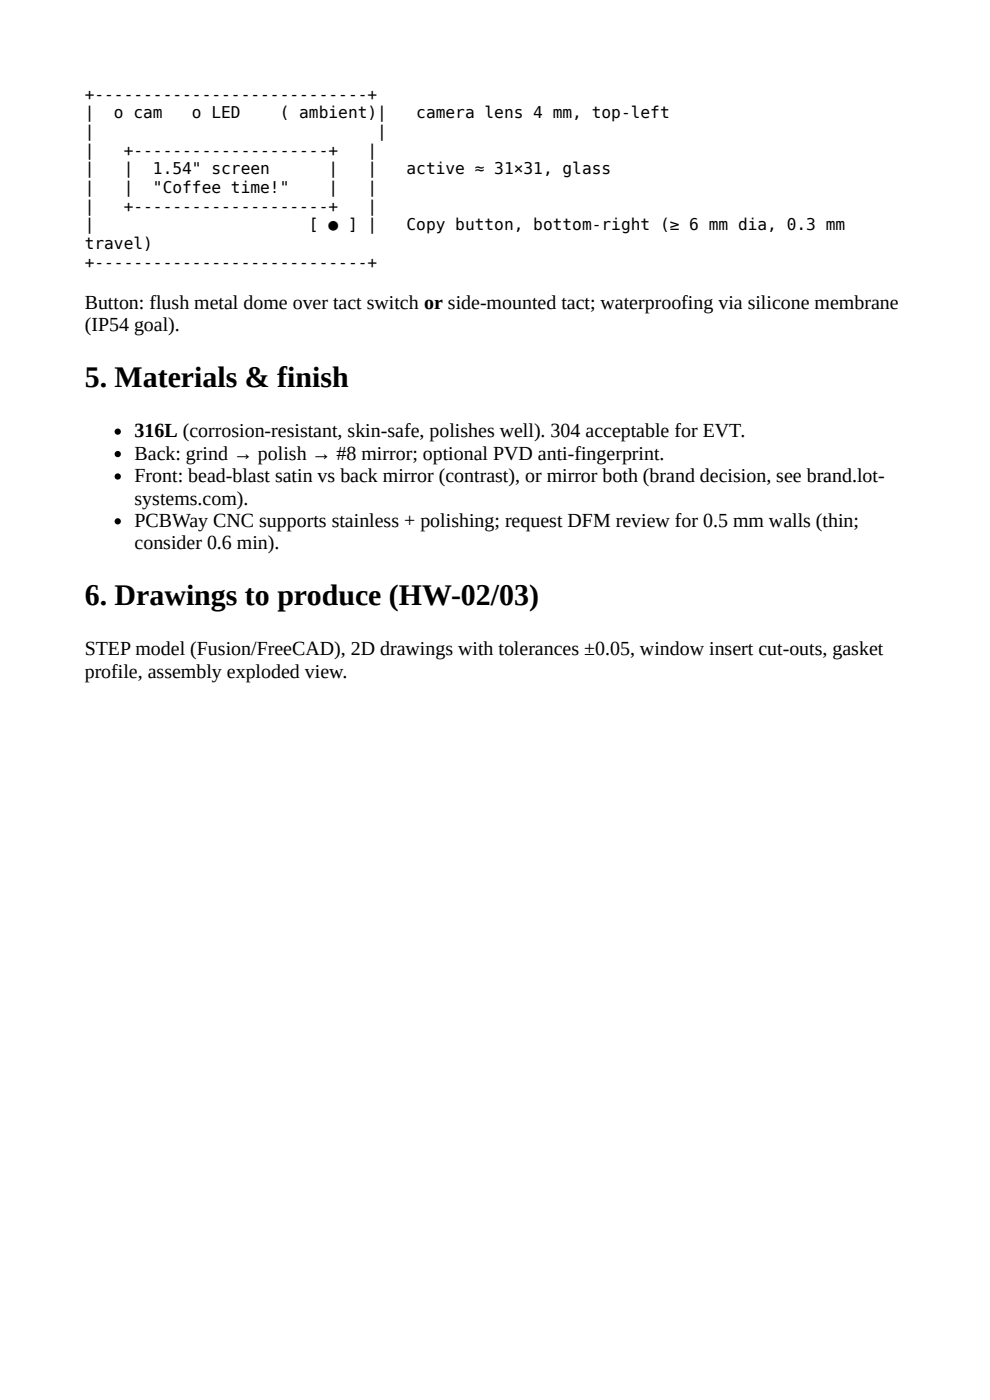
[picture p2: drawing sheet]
<svg xmlns="http://www.w3.org/2000/svg" width="210mm" height="297mm" viewBox="0 0 210 297" stroke-linecap="round" stroke-linejoin="round" font-family="sans-serif">
<defs><g id="words">
<g font-size="6.3">
<text x="18" y="82.3">5. Materials &amp; finish</text>
<text x="18" y="128.6">6. Drawings to produce (HW-02/03)</text>
</g>
<g font-size="4.2">
<text x="18" y="65.6">Button: flush metal dome over tact switch or side-mounted tact; waterproofing via silicone membrane</text>
<text x="18" y="70.4">(IP54 goal).</text>
<text x="28.6" y="92.9">316L (corrosion-resistant, skin-safe, polishes well). 304 acceptable for EVT.</text>
<text x="28.6" y="97.6">Back: grind → polish → #8 mirror; optional PVD anti-fingerprint.</text>
<text x="28.6" y="102.4">Front: bead-blast satin vs back mirror (contrast), or mirror both (brand decision, see brand.lot-</text>
<text x="28.6" y="107.2">systems.com).</text>
<text x="28.6" y="111.9">PCBWay CNC supports stainless + polishing; request DFM review for 0.5 mm walls (thin;</text>
<text x="28.6" y="116.7">consider 0.6 min).</text>
<text x="18" y="139.2">STEP model (Fusion/FreeCAD), 2D drawings with tolerances ±0.05, window insert cut-outs, gasket</text>
<text x="18" y="143.9">profile, assembly exploded view.</text>
</g>
<g font-size="3.4">
<text x="18" y="21.2">+----------------------------+</text>
<text x="18" y="25.1">|</text>
<text x="18" y="29.1">|</text>
<text x="24.2" y="25.1">o cam</text>
<text x="40.8" y="25.1">o LED</text>
<text x="59.4" y="25.1">( ambient)|</text>
<text x="80.1" y="29.1">|</text>
<text x="88.4" y="25.1">camera lens 4 mm, top-left</text>
<text x="18" y="33.1">|</text>
<text x="26.3" y="33.1">+--------------------+</text>
<text x="78" y="33.1">|</text>
<text x="18" y="37">|</text>
<text x="18" y="41">|</text>
<text x="26.3" y="37">|</text>
<text x="26.3" y="41">|</text>
<text x="32.5" y="37">1.54&quot; screen</text>
<text x="32.5" y="41">&quot;Coffee time!&quot;</text>
<text x="69.8" y="37">|</text>
<text x="69.8" y="41">|</text>
<text x="78" y="37">|</text>
<text x="78" y="41">|</text>
<text x="86.3" y="37">active ≈ 31×31, glass</text>
<text x="18" y="45">|</text>
<text x="26.3" y="45">+--------------------+</text>
<text x="78" y="45">|</text>
<text x="18" y="48.9">|</text>
<text x="18" y="52.9">travel)</text>
<text x="65.6" y="48.9">[ ● ] |</text>
<text x="86.3" y="48.9">Copy button, bottom-right (≥ 6 mm dia, 0.3 mm</text>
<text x="18" y="56.9">+----------------------------+</text>
</g>
</g></defs>
<g fill="#000">
<circle cx="25" cy="96.4" r=".66"/>
<circle cx="25" cy="91.7" r=".66"/>
<circle cx="25" cy="101.2" r=".66"/>
<circle cx="25" cy="110.7" r=".66"/>
</g>
<use href="#words"/>
</svg>
